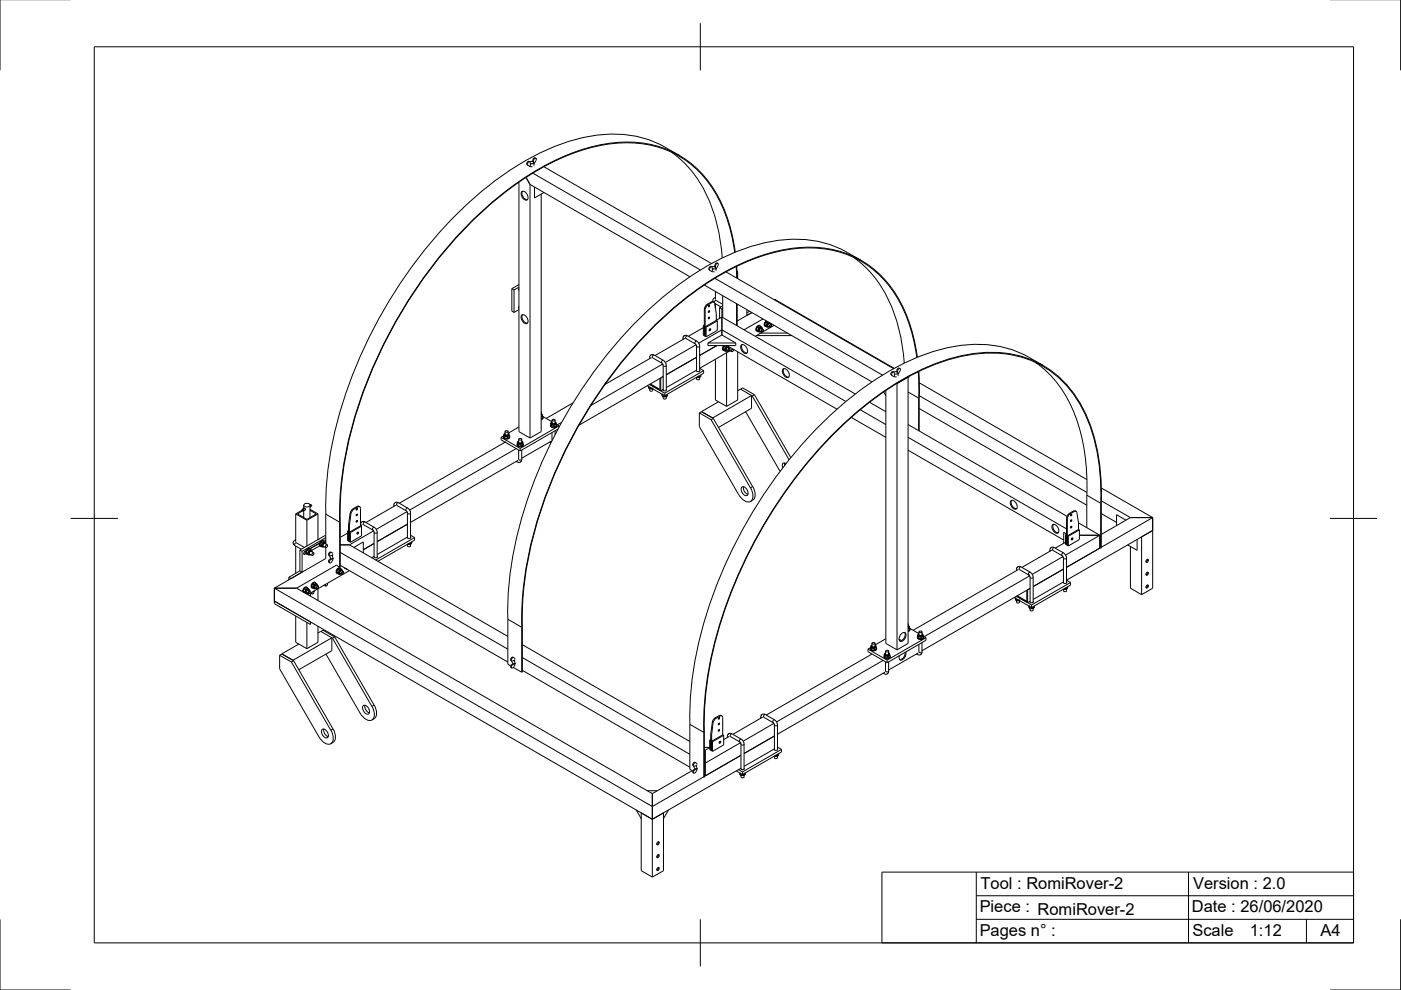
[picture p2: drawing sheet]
<svg xmlns="http://www.w3.org/2000/svg" width="297mm" height="210mm" viewBox="0 0 297 210" stroke-linecap="round" stroke-linejoin="round" font-family="sans-serif">
<defs><g id="words">
<g font-size="3.5">
<text x="207.9" y="188.4">Tool : RomiRover-2</text>
<text x="253" y="188.4">Version : 2.0</text>
<text x="207.7" y="193.4">Piece : RomiRover-2</text>
<text x="252.7" y="193.5">Date : 26/06/2020</text>
<text x="207.7" y="198.4">Pages n° :</text>
<text x="252.8" y="198.5">Scale</text>
<text x="265" y="198.5">1:12</text>
<text x="280" y="198.4">A4</text>
</g>
</g></defs>
<!-- layer: Visible -->
<g fill="none" stroke="#000" stroke-width=".21">
<path d="M110 38.6v52.9l2.4 1.4M111.5 37.6l.9 1.5M112.3 35.2v.1M112.4 39.1l33.9 19.6M112.4 39.1v53.8M112.4 35.3h.1M112.4 34.4v.3M112.4 35.3h.5M112.4 34.4l-.3-.1-.2 .2v.5M112.4 34.7v.6M112.4 34.7h.1M112.4 34.7h.5l.2-.3-.3-.2-.5 .1a.42 .42 0 0 0-.6 .2 .42 .42 0 0 0 .2 .5l.5 .3"/>
<path d="M112.9 34.3h.1M112.9 34.3h.2M113 36.7l35.5 20.5M113 33.9l.1 .1v.3M113 33.9l-.1 .4M113.1 34.3v.1M113.1 34.5l.1 .7M113.1 34l.3-.4h.3l-.1 .4-.4 .8M113.3 39.7v2.3l2-1.2M113.5 33.5l.1 .1M113.5 33.5h-.3l-.2 .4M115.3 35.4l35.6 20.5"/>
<path d="M141 31.2l3 1.7M141 31.2a24.4 24.4 0 0 0-18.8-1.7 56.6 56.6 0 0 0-23.6 14.2 98.5 98.5 0 0 0-28.6 52.5 64.4 64.4 0 0 0-.9 12.8M142.4 32.3a25.4 25.4 0 0 1 9.6 15.2l.7 3.5 .4 3.7M110.7 40.6a1.21 1.21 0 0 1 1 1.8 1.21 1.21 0 0 1-1-1.8zM110.8 40.5a1.31 1.31 0 0 0 1 1.8M114.7 41.1v50.4l-2.3 1.4M150.3 57.2l.7 .4M150.8 56.5l.1 .1M150.8 56.5l-.4 .2v.5M150.9 57.5v.1M151 56.7v.3M151 56.7l-.3-.1-.2 .2v.5"/>
<path d="M151 57.6h.5M151 57v.6M151 57h.1M151.1 57h.1M151.5 56.6h.1M151.5 56.6h.2M151.6 59l35.5 20.5M151.6 56.2l.1 .1M151.6 56.2l-.1 .4M151.6 56.6h-.7M151.6 56.6v.3l-.6 .1M151.7 56.6v.1"/>
<path d="M151.7 56.3v.3M151.7 56.3l.3-.4h.3v.3l-.5 .9M151.7 56.8l.1 .6M152.2 55.9l-.3-.2-.3 .5M153.9 57.7l35.6 20.5M155.8 53.5a28.9 28.9 0 0 0-8.3-17.8 21.8 21.8 0 0 0-18.7-5.1 47.5 47.5 0 0 0-21.2 9.8 96.5 96.5 0 0 0-30.9 43.6 73.7 73.7 0 0 0-4.6 26.6M155.9 53.5a29 29 0 0 0-8.3-17.9 21.8 21.8 0 0 0-18.7-5.2 47.6 47.6 0 0 0-21.3 9.9 96.8 96.8 0 0 0-31 43.7 74 74 0 0 0-4.6 26.7M156.1 56.5l.1 2.4M156.2 56.5l.1 2.5M156.3 57.5l.1 .1M156.4 57.6l-.1 .1M156.4 57.6v1.5"/>
<path d="M181 54.6a25.4 25.4 0 0 1 9.6 15.2l.7 3.5 .4 3.7M182.6 55.2a23.7 23.7 0 0 0-13.7-4.5 39.7 39.7 0 0 0-21 6.9 88.4 88.4 0 0 0-28.7 31.8 88.1 88.1 0 0 0-11.5 36.9v5M108.5 61.2l.5 .3M108.5 61.2v4.8l.5 .2M109 61.5v4.7M110 60.3l-1.5 .9M110 60.9l-1 .6M110 65.7l-1 .5M110 65l-.1 .2 .1 .1M110 61.2l-.1 .2 .1 .1M110.7 66.8a1.21 1.21 0 0 1 1 1.8 1.21 1.21 0 0 1-1-1.8zM110.8 66.7a1.31 1.31 0 0 0 1 1.8"/>
<path d="M137.7 76.1l.3-.8 .6-.1 2.1 1.3 .5 .5 .1 5.8M138.1 75.8l-9.8 5.7M138.3 75.8l2 1.2 .3 .4v5.4M140.5 77.2l-15.2 8.8M144.8 72l.1-.7 .7-.2 2.2 1.3 .5 .6v5.7M145.2 71.7l-6.3 3.7M145.4 71.7l2 1.2 .3 .4v5.4M147.6 73.1l-6.5 3.7M147.7 75.7l-6.4 3.8M147.7 78.5l-6.4 3.7M147.7 78.5l-.1 .1 .3 .2 .3-.1 .1-.2M147.8 79.9h.4"/>
<path d="M148.1 72.8l5-2.9 26.2 15.2M148.2 79.7v.2M148.5 79.7l-.3 .3h-.5M148.6 79.5v.2l-.4 .2M149.1 69l.2 .1M149.1 69v2.1l.2 .1M149.1 69.5l-3.2 1.8M149.2 78.6v.5l-8.3 4.8M149.2 78.6l-8.3 4.8M149.3 69.1h.1M149.3 68.9l-.2 .1M149.3 65.5v5.7"/>
<path d="M149.3 71.2h.1M149.3 60.4l35.6 20.6M149.3 71.2l.2 .1M149.5 65.7v5.6M149.5 65.6l.1-.2a2.09 2.09 0 0 1 1.8-1.3l.5 2.4v1.4M149.5 71.3l.2 .1M149.5 71.3h.1M149.7 69.4v2M149.9 64.5l-.4 .5-.2 .5M150.1 72.7v.6h5.9v-.6M150.1 72.7h5.9M150.3 65.9l-.1 .2"/>
<path d="M150.3 67.3l-.1 .2M150.3 64.7l-.1 .2M150.3 64.7l.2 .1-.3 .3zM150.3 67.3h.2l-.3 .3zM150.3 65.9l.2 .1-.3 .2zM150.3 70l.2-.3-.2 .3M150.5 69.7h.1v.3l-.2 .1zM150.8 64l-.9 .5M151.2 64l.2 .1M151.5 64.3l1.4 .8M151.7 63l-.5 .4v.6h-.4M151.7 61.8v1.7"/>
<path d="M151.7 64.4v1M151.7 76.2v8.6l2.4 1.4M151.8 63.7l1.4 .8M151.9 67.9l1.2-.7 28.2 16.3M152 73.3l-3.7 2.1M152.1 68l-2.4 1.4M152.1 68l-.2-.1-2.4 1.4 .2 .1M152.1 68v2.1l-2.4 1.3M152.6 65.2v2.3M152.6 65.2l.5 .3M153.1 71l2.9 1.7M153.1 71l-3 1.7"/>
<path d="M153.1 65.5v5.5M153.2 62.7v4.6M153.2 64.9l-.6 .3M153.2 65.4l-.1 .1M153.3 74l.5 .5M153.3 74l.3 .2M153.5 73.3l-.3 .5 .2 .5M153.5 73.4l-.2 .6M153.5 73.4l.3 .2M153.6 74.2l.1 .1M153.6 73.3l-.2 .2a.5 .5 0 0 0 .2 .8M153.7 73.9l-.1 .3"/>
<path d="M153.7 74.3l.1 .2M153.7 74.3l.1 .1M153.7 73.9v.4M153.8 73.3l-.3 .1M153.8 74.4h.1M153.8 73.6l.3-.1a.19 .19 0 0 1 .2-.2 .19 .19 0 0 1 .1 .2l.1 .3M153.8 73.6l-.1 .3M153.9 74.4l-.1 .1M154 74.3l.3 .2M154.1 74.8v11.4M154.1 73.3l23.4 13.5M154.2 74.4h-.3"/>
<path d="M154.3 73.4l-.2 .1-.4 .4M154.4 73.7l.3 .2M154.4 73.7l-.3 .1-.1 .5M154.6 74.4l-.1 .1M154.6 74l.2 .1-.4 .3zM154.7 74.4l.5 .2M154.7 74.1h.1M154.8 74l-.3-.1-.2 .2 .1 .4 .1-.1M155.4 74l-7.1 4.1 .9 .5M155.6 74.1l-.4 .5-.1-.3 .1-.2M156.2 64.4v4.6M156.3 64.5v4.6"/>
<path d="M156.4 74.6v10.2l-2.3 1.4M156.4 64.6h-.1M157.2 73.1a1.21 1.21 0 0 1 1.1 1.8 1.21 1.21 0 0 1-1.1-1.8zM157.4 73.1a1.31 1.31 0 0 0 1 1.7M158.3 65.7v1.2M158.9 66l-.6 .3M159.4 66.3l-3.1 1.8M160.4 71.2h7.5M160.4 69.9l.5 .5M160.4 69.9l.2 .2M160.6 69.4l-.2 .5M160.6 69.4l.3 .1"/>
<path d="M160.6 70.1l.3 .3M160.9 69.5l-.3 .6M161 70.4h-.1M161.1 70.2l.3 .2M161.1 70.2h.1M161.1 69.4l-.2 .1M161.1 69.1a.7 .7 0 0 0-.7 .3 .7 .7 0 0 0 .1 .8M161.1 69.4a.53 .53 0 0 0-.4 .4 .53 .53 0 0 0 .3 .6l.3-.1M161.3 69.2l-.2-.1a.76 .76 0 0 0-.6 1.1h.2M161.3 70.6h5.7M161.3 69.3l.1 .1h-.3M161.3 69.3l-.2 .1"/>
<path d="M161.3 69.3l-.3-.2-.4 .3M161.4 69.4l.2 .3M161.4 69.6l.4 .2M161.4 69.6h.1M161.5 69.7l-.2-.1-.2 .3 .1 .4M161.6 69.9l.2 .1-.3 .4zM161.8 67.6l-4 2.3M161.8 70h.1M161.8 70v-.2l-.3 .1-.1 .3 .2 .2M162.2 68.9l.4 .5M162.2 68.9l.2 .1M162.4 68.3l-.2 .6"/>
<path d="M162.4 68.3l.2 .2M162.4 69l.2 .2M162.5 68l-.5 .6v.4l.2 .2M162.6 69.2l.1 .1M162.6 69.2v.2M162.6 68.1a.63 .63 0 0 0-.5 .5 .63 .63 0 0 0 .3 .6M162.6 68.5l-.2 .5M162.7 68.1l-.3 .2M162.7 69.3l-.1 .1M162.9 68.4l-.3 .1M162.9 68.4l-.3 .4v.4M162.9 69.2l.3 .2"/>
<path d="M163 68.3l-.1 .1M163 69.3h-.3M163.2 68.6l.3 .2M163.2 68.5l.1 .1M163.3 68.6h-.3l-.2 .3 .1 .3M163.4 68.6v.1M163.4 69.3l-.1 .1M163.4 68.9l.2 .1-.3 .3zM163.6 68.9v.1M163.6 68.9l-.3-.1-.2 .2 .1 .4 .2-.1M164.1 69l-4 2.3M164.3 63.5v.1"/>
<path d="M164.3 63.5h-.2M164.3 63.5l25.3 14.6M166.1 78.2a1.21 1.21 0 0 1 1 1.8 1.21 1.21 0 0 1-1-1.8zM166.2 78.2a1.31 1.31 0 0 0 1 1.8M188.9 79.5l.2 .1M189.1 79.6l.5 .3M189.5 79.8h.1M189.5 78.9h-.4l-.2 .3v.3M189.6 78.9h.6M189.6 79.9h.1M189.6 79.9h.5M189.6 79.3v-.3l-.3-.1-.2 .3v.4"/>
<path d="M189.6 79.3h.1M189.7 79.3l-.1 .6M190.1 78.8h.1M190.1 78.8l.2 .1M190.2 78.5l.1 .1v.3M190.2 78.5l-.1 .3M190.2 78.9v.3l-.5 .1M190.3 78.9h.1M190.3 79.1l.1 .5M190.3 78.6l.3-.4h.3v.3l-.5 .9M190.4 79.6v.1M190.8 78.1l-.3-.1-.3 .5"/>
<path d="M192.5 79.9h.1M192.5 79.9l-2.3 1.4M192.5 79.9v56.5l-2.3 1.4M194.4 75.8a28.9 28.9 0 0 0-8.3-17.8 21.8 21.8 0 0 0-18.6-5.1 47.5 47.5 0 0 0-21.3 9.8 96.5 96.5 0 0 0-30.9 43.6 73.7 73.7 0 0 0-4.6 26.6v9.6h-.1M194.5 75.7a29 29 0 0 0-8.3-17.8 21.8 21.8 0 0 0-18.7-5.2 47.6 47.6 0 0 0-21.3 9.9 96.8 96.8 0 0 0-31 43.7 74 74 0 0 0-4.6 26.7M194.7 78.8l.1 5.6M194.8 78.8l.1 3.4v9.2M219.6 76.9a25.9 25.9 0 0 1 9.8 16.2 48.4 48.4 0 0 1 1 11.9M221.2 77.5a23.7 23.7 0 0 0-13.7-4.5 39.7 39.7 0 0 0-20.9 6.9 88.4 88.4 0 0 0-28.8 31.7 88.1 88.1 0 0 0-11.5 37v5M106.2 92.7v.6l4.1 2.3M106.2 92.7l4.1 2.4M106.7 92.6a.7 .7 0 0 0 .7 .5 .7 .7 0 0 0 .7-.5"/>
<path d="M106.8 92.4l-.1 .2a.76 .76 0 0 0 1.4 0l-.1-.2M106.8 92.2l.2 .3M106.8 92.2l.2 .6M106.8 92.4l-.6 .3M106.9 92.1l.1 .3 .3 .1M106.9 92.1l-.1 .1M107 92.5h.3M107 92.8l.6 .1M107 92.5v.3M107.1 92l-.1 .1M107.1 92l-.1 .1 .3 .2 .3-.1 .1-.2M107.1 93.8h.1"/>
<path d="M107.1 91.9l-.2 .2M107.1 93.8l-22.4 12.9M107.1 91.5v.6M107.2 91.4l.3-.1 .2 .2-.4 .2-.2-.2zM107.3 92.5l.3 .1M107.6 92.6v.3M107.7 91.5v.6M107.7 92l.1 .1M107.9 92.2l.1 .2M108 92.4l-.4 .2M108 92.4v.3l-.4 .2M109.4 95.1l-22.6 13.1"/>
<path d="M109.6 94.3v.1M109.6 94.4a.76 .76 0 0 0 1.4 0M109.7 93.8l.1 .2M109.7 93.8l.2 .7M109.7 94.1l-.1 .2a.76 .76 0 0 0 1.4 0l-.1-.2M109.7 93.8h.1M109.8 94l.1 .2M109.8 94l.4 .2M109.9 94.2h.3M109.9 94.5l.5 .1M109.9 97.6l-22.9 13.2M109.9 94.2v.3"/>
<path d="M109.9 93.8l.1-.2-.1 .2 .3 .1 .5-.1M110 95.4v2M110 93.5l-.3 .3M110 93.1v.7M110 90.5l-2.3 1.4 .2 .2a.42 .42 0 0 1-.1 .4 .42 .42 0 0 1-.5 0M110.1 93h.3l.2 .1-.4 .2-.2-.2zM110.2 94.2l.2 .1M110.3 95.1v.5M110.4 94.3v.3M110.6 95.4v2.3l-.4 .3-.7-.2M110.6 93.5l.2 .4-.1 .2M110.6 93.1v.7"/>
<path d="M110.7 94.1l-.3 .2M110.7 94.1l-.5 .1M110.8 93.9l.1 .1M110.9 94l-.2 .1M110.9 94v.3l-.5 .3M111 94.3v.1M114.7 87.3v.2M114.8 87.8l.2 .2-.1 .4M114.8 87.4v.6M114.8 87.9l-.1 .2M114.8 87.9v.1M114.9 88.4h-.2"/>
<path d="M115 88.1l.1 .2M115.1 88.3l1.9 1.1-.2 .3M115.1 88.3l-.2 .1M115.1 88.3v.3l-.4 .2M115.1 88.4v.3l-.4 .2M115.1 88.5v.3l-.4 .2M116.5 93.7l.3 .2M116.7 90.2a.71 .71 0 0 0 .7 .5 .71 .71 0 0 0 .6-.5M116.8 89.8l.1 .3M116.8 90.1l.1 .3M116.8 89.8v.3M116.8 90l-.1 .2a.76 .76 0 0 0 1.3 0v-.2"/>
<path d="M116.8 89.7v.1M116.8 89.8l.4 .3M116.9 90.1h.3M116.9 90.4l.6 .1M116.9 93.5l-6.3 3.6M116.9 90.1v.3M117 91.7v1.6M117 89.1v.6v-.1l.1 .2h.4l.2-.1M117.1 88.9h.4l.2 .2-.4 .1-.2-.1zM117.2 90.1l.3 .1M117.5 90.2v.3M117.7 89.4l.2 .4"/>
<path d="M117.7 89.1v.6M117.7 91.3v.9M117.8 90l-.3 .2M117.8 90l-.6 .1M117.9 89.8l.1 .2M117.9 89.8l-.1 .2M118 90h-.2M118 90v.3l-.5 .2M118 90l.5 .3M118.3 91l-8 4.6M118.5 90.3v.2M118.5 90.3l-8.2 4.8"/>
<path d="M119.1 89.5l-.9 .6M121.5 85.4l-5.7 3.3M137.2 81.8l3.7 2.1M137.4 81.9l.1 .2M137.4 81.9h.1M137.5 82.1l.3 .3h.6v.4M137.5 82.1h.1M137.5 82.1l.1 .1M137.6 82.2l.6 .1M137.6 82v.2M137.7 82.4v.4M137.7 82.8l.4 .1 .3-.1"/>
<path d="M138.2 82.3h.1M139.9 80.2v2.4l-2-1.2M140.1 82.9l-2.4-1.4 3.2 1.9M140.1 82.9v-2.7l.5-.4-17.8 10.3M140.3 83.6l.1 .2M140.3 83.6h.1M140.4 83.7l.1 .3 .4 .2 .5-.2 .1-.2M140.4 83.8l.1 .1M140.5 83.9l.6 .1M140.5 83.6v.3M140.6 84.1l.1 .4 .2 .1 .3-.1 .1-.4M140.6 82.6l-.5 .3"/>
<path d="M140.6 82.6v.1l.3 .2 .3-.1 .1-.2M140.9 83.4v.5M141.1 83.8v.2M141.5 83.6v.2l-.4 .2M147.7 80v.4l.3 .1 .3-.1v-.4M148.3 87.5l2.5 1.5M148.3 87.5v2.9l8.3 14.5M148.7 87.3l2.4 1.3M148.7 87.3h.1M148.7 87.3l2.5 1.4M148.7 87.3l-.4 .2M150.8 89l8.3 14.4a2.21 2.21 0 0 1 0 2.9 2.21 2.21 0 0 1-2.5-1.4"/>
<path d="M151.1 88.6h.1M151.2 88.7l8.4 14.4a2.21 2.21 0 0 1 0 2.9l-.5 .3M151.2 88.7l-.4 .3M152.3 85.2l-3.6 2.1M156.4 82.8l1.1-.6 2.5 1.5M157 82.5l2.3 1.4M158.1 87.3l7.2 12.5M159.3 83.9v2.7l-7 4M159.3 83.9l-8.2 4.7M159.3 83.9l.2 .1M159.5 84l7.8 13.5M160 83.7l-.5 .3"/>
<path d="M160 83.7l7.7 13.3M165.3 99.8l.1 .1M166.4 98.2v.5M166.7 98.3l-.6-.1a.72 .72 0 0 0-.1 1M180.5 88.5l7.3 4.2M182.4 86.9l5.4 3.1M184.4 85.3l3.4 2M187.4 83.1l.4 .8M187.8 82.8v53.6l2.4 1.4M190.2 81.3h.1M190.2 81.3h-.1M190.2 81.3v56.5"/>
<path d="M192.5 90l33.7 19.5M192.5 92.7l33.6 19.4M192.5 95.5l33 19M192.5 83.1l2.3 1.3M194.8 84.4v6.9M194.9 86.6l35.5 20.5M194.9 81.2l35.5 20.5M194.9 83.9l35.5 20.5M62.7 114.4l-.5 .4v.6l1.7 1.1M62.7 109v5.9M62.7 115.8v5.8M62.7 109l2.4 1.3"/>
<path d="M62.8 115.1l1.7 1M63.6 116.6v4.4M63.6 116.6l.5 .3M64.1 116.9v4.4M64.1 108.2l-1.4 .8M64.1 108l.2 .3zM64.1 108l.4-.2 .2 .1v.2l-.4 .2M64.2 108h.1M64.2 108l-.1 .1M64.2 108v.1M64.2 108l.2 .2-.2 .1M64.4 107.1v.7"/>
<path d="M64.4 108.3v1.4M64.6 107.8l-.4 .2M64.6 106.8l.5-.1a.52 .52 0 0 1 .6 .5l-.6 .3a.52 .52 0 0 1-.7-.5zM64.6 116.9l-.2 .3v.3l.5-.1M64.7 116.9l.1 .1M64.7 116.9l-.2 .2M64.9 116.8l-.3 .1M64.9 117.2l.3 .3M64.9 117.2l.3 .1M65.1 110.3v5.5M65.2 116.6l-.3 .6M65.2 116.6l.2 .2"/>
<path d="M65.2 117.5l.2 .2M65.2 117.3l.1 .2M65.3 117.1l-.1 .2M65.3 117.5l.1 .2M65.4 117.5l.1 .1M65.4 117.1v.4M65.4 116.8l-.1 .3M65.5 117.6l-.1 .1M65.6 117.5l.6 .3M65.7 116.7l-.3 .1M65.7 116.7l-.3 .4M65.7 107.1v2.6"/>
<path d="M65.7 108.2l1.4 .8-2 1.1-2-1.1 1.1-.7M65.7 108l1.7 1M65.8 116.5l-.1-.2a.76 .76 0 0 0-.7 1.2h.2M65.8 117.6h-.3M65.9 116.5l-.2 .2M65.9 116.5l.1 .2M65.9 116.5l-.3-.1-.4 .2M65.9 107h.1M65.9 107l-.2 .1M65.9 107l.2 .3-.4 .2M66 116.6l.2 .4M66 116.9l.5 .3"/>
<path d="M66 116.6l-.3 .1M66 107l.1 .2M66 116.9h.1M66.1 107.2v.1M66.1 116.9l-.1-.1-.3 .2-.1 .5M66.2 117.3l.3-.1 .1 .1-.1 .3-.3 .2zM67.4 114.4h.1M67.4 109l-2.3 1.3M67.4 109v5.4M67.4 115.3v.1M67.6 115.2l.1 .1M67.6 115.3l-1.9 1.1"/>
<path d="M67.8 115.1l-2.1 1.2a.71 .71 0 0 0-.8 .4 .71 .71 0 0 0 .1 .8M67.8 115.7l-1.7 1M67.8 115.8h.1M67.8 115.5l.5 .5M67.8 115.5l.3 .2M68.1 115l-.3 .5M68.1 115l.2 .1M68.1 115.7l.2 .3M68.2 115.4l-.1 .3M68.2 115.4l.1 .5M68.3 115.1l-.1 .3M68.3 115.9l.1 .1"/>
<path d="M68.4 116h-.1M68.5 114.6l.1 .1M68.5 114.6a.76 .76 0 0 0-.7 1.2M68.6 115.8l.4 .3 .1 2.3-10.9 6.3M68.7 114.8l-.1-.1a.76 .76 0 0 0-.7 1.1l.2 .1M68.7 115.9l-.3 .1M68.7 114.9l-.4 .2M68.7 114.9l.2 .1M68.7 114.9l-.2-.2-.4 .3M68.8 114.5l-.2 .2M68.8 114.5l.2 .1-.1 .4M68.8 115.2l.6 .3"/>
<path d="M68.8 115h.1M68.8 115h-.2l-.4 .4M68.9 115.2h.1M69 115.3l-.3-.1-.2 .3v.3h.1M69.1 113.7l-.2-.1-5.3 3M69.1 114l-5 2.9M69.1 115.6l.3-.1 .1 .2-.2 .3-.2 .1zM69.7 119.3l.2 .1M69.9 118.6l-.2 .4v.3M69.9 118.6l.1 .1M70.1 117.1h-.2l-.2 .6 .5 .7M70.1 117.1l.2 .1"/>
<path d="M70.1 118.4h.1M70.1 118.4l.2 .1M70.1 118.4l-.2 .2M70.2 118.4l.1 .1M70.3 117.8h.1M70.3 118.5h.1M70.3 117.2l.3 .1M70.3 118.5l-.3 .2M70.3 117.8l.3 .5-.3 .2M70.3 117.1l-.3 .2-.2 .4 .2 .2 .3-.1M70.6 118.6l-.6 .8-.2-.3 .2-.4M70.6 117.6l-.3 .2"/>
<path d="M70.8 118.4l-.4 .1M71.4 119.8l-8.5 4.9M71.4 119.9l.6 .3M72 110.7l-2.9-1.7v6.4l-.2-.4M72 110.7v9.5M72.1 115.5h2M72.1 117.1l35.6 20.5M72.1 119.9l35.6 20.5M72.1 110.7v9.5h-.1M73.7 112.6l.2 .1M73.7 112.6v2l.2 .1M73.7 113l-1.6 .9"/>
<path d="M73.9 114.7l.4 .3M73.9 112.5l-.2 .1M73.9 112.7h.1M73.9 114.7h.1M73.9 111.4v3.3M73.9 111.4l.2 .1M74.1 111.5v3.3M74.1 115.5l33.6 19.4M74.2 108.8l-.3 2.6M74.3 112.9v2.1M74.4 108.9l-.3 2.6M74.4 108.9l.1-.3a2.21 2.21 0 0 1 1.6-1.2l.3 .2v.2v3.7l.5-.3"/>
<path d="M74.8 107.9l-.3 .4-.2 .5M75 116.1l2-1.2v2.3M75.6 107.8l-.1 .2M75.6 110.4l-.1 .2M75.6 109l-.1 .2M75.7 109l.1 .1-.2 .3zM75.7 110.4l.1 .1-.2 .2zM75.7 107.8l.1 .1-.2 .2zM75.7 113.1l.2-.3-.2 .3M75.9 112.8h.1v.3l-.3 .1zM76.3 107.5l-.5-.2-1 .6M76.4 111.1l.3-.5h.6l2.2 1.3 .4 .5 .1 5.8"/>
<path d="M76.6 111.6l-.1-.1-2.4 1.3 .2 .1M76.6 111.6l-2.3 1.3M76.6 111.6v2l-2.3 1.4M77 111.2l2.1 1.2 .2 .4v5.4M79.2 112.6l-5.1 2.9M79.3 118l-.5 .3M79.3 115.2l-2.3 1.4M79.3 117.9v.2l.3 .2 .3-.1 .1-.3M80.2 118.9v.2M83.5 107.4l.2-.7 .5-.2 2.3 1.3 .4 .4 .1 .4v5.5M83.9 107.1l-6.3 3.7M84.1 107.1l2 1.2 .3 .4v5.4"/>
<path d="M86.3 108.5l-6.5 3.7M86.4 111.1l-6.4 3.7M86.6 115.3h.1M86.6 115.3h.3M86.9 115.1v.2M87 113.5l.9 .5M87.1 113.9v.1l-.3 .2-.3-.1-.1-.2-6.4 3.7M87.3 115.1l-.4 .3h-.5v.4h.6v-.4M87.3 114.9v.2l-.4 .2M87.9 114v.5l-7.8 4.5M87.9 114l-8.2 4.7M157.3 103.2a1.21 1.21 0 0 1 1.1 1.9 1.21 1.21 0 0 1-1.1-1.9z"/>
<path d="M157.6 103.2a1.49 1.49 0 0 0 1 1.6M214.4 106.1a1.21 1.21 0 0 1 1.1 1.8 1.21 1.21 0 0 1-1.1-1.8zM214.5 106.1a1.31 1.31 0 0 0 1 1.8M222.6 116.9l.2-.7 .3-.2h.3l2.2 1.3 .4 .5 .1 5.8M223 116.6l-6.3 3.7M223.2 116.7l2 1.1 .3 .5v5.3M223.2 111.2a1.21 1.21 0 0 1 1.1 1.8 1.21 1.21 0 0 1-1.1-1.8zM223.3 111.2a1.31 1.31 0 0 0 1.1 1.8M225.4 118l-6.5 3.8M225.9 113.4l.2 .1M225.9 113.4v2l.2 .1M225.9 115l-2.2 1.2"/>
<path d="M226.1 113.5v2M226.1 113.2l-.6-.3v2.3M226.1 113.4v.1M226.1 113.3l-.2 .1M226.1 115.5h.1M226.1 115.5l.4 .3M226.3 110v5.6M226.3 113.6l.2 .1M226.3 113.6v2M226.5 113.7v2.1M226.7 108.9l-.4 .4-.2 .6v5.6M226.9 108.9l-.4 .5-.2 .6"/>
<path d="M227.1 110.3l-.2 .1M227.1 111.6l-.2 .2M227.1 109.1l-.2 .1M227.1 109l.2 .1-.3 .3zM227.1 111.6l.2 .1-.3 .2zM227.1 110.2l.2 .1-.3 .3zM227.3 114.1l-.2 .3M227.3 114.1h.1v.2l-.2 .2zM227.6 108.4l-.9 .5M227.7 108.5l-.8 .5M227.7 108.5h.5l.1 .2 .4 2.2M228 108.3l.2 .1"/>
<path d="M228 108.3l-.4 .1M228.7 110.9l4.5 2.6M228.7 110.9v1.4M228.7 112.2l.2 .1M228.7 112.2l-2.4 1.4M228.9 112.3l-2.4 1.4M228.9 112.3v2.1l-2.4 1.4M228.9 113.5h4.3M233.2 113.5v2.7M233.2 113.5l-7.3 4.2M233.4 106.7l-3-1.7v6.9M233.4 106.7a39.1 39.1 0 0 0-4.6-21.3 21.2 21.2 0 0 0-21.6-10.4 45.4 45.4 0 0 0-21.9 9.6 95.8 95.8 0 0 0-30 40.2 77.2 77.2 0 0 0-6 30.4l-.1 9.6v-9.5"/>
<path d="M233.5 106.6v9.6h-.1v-9.5M233.5 103.5l10.9 6.2M233.5 106.2l6.2 3.5M233.5 108.9l3.2 1.9M233.5 106.6a39.2 39.2 0 0 0-4.6-21.3 21.2 21.2 0 0 0-21.4-10.5 46.5 46.5 0 0 0-22.9 10.2 97.2 97.2 0 0 0-31.1 44.6 74.1 74.1 0 0 0-4.3 25.7M238.7 110.3l-2-1.2v2.4M239.7 109.7h4.7M239.7 109.7l-6.2 3.6M239.7 115.9v8.8l2.3 1.4M241.1 114.4v2.3l-2-1.2M242 113.8v12.3M243.1 118.7l.2-.1 .2 .2-.1 .3-.3 .2-.2-.2z"/>
<path d="M243.3 118.6l-.1 .3-.2 .2M244.4 112.5l-18.3 10.5 .9 .5M244.4 109.7v15l-2.4 1.4M244.4 109.7l-18.3 10.6M58.2 124.7v3.3l7.6 4.4v-.5l-7.6-4.5 80.1 46.3M58.2 124.7l80.1 46.3 18.8-10.9-7.6 4.4M58.2 124.7h4.7M59.3 138.9v2.9l8.3 14.4a2.21 2.21 0 0 0 2.5 1.5 2.21 2.21 0 0 0 0-2.9M59.3 138.9l2.5 1.5M59.8 138.6l2.3 1.4M59.8 138.6v.1M59.8 138.7l2.5 1.4"/>
<path d="M59.8 138.7l-.5 .2M61.2 122.9v.1M61.2 122.4v.6M62.1 140h.1M62.7 130.6v5.6l2.4 1.3M62.9 124.7l75.4 43.6M63.4 136.6l-3.6 2M63.6 121l-2.4 1.4M63.6 121l.5 .3M64.1 121.3l-2.4 1.4-.5-.3M64.3 125.4l.2 .3M64.3 125.4l.3 .1"/>
<path d="M64.6 124.8l-.3 .6M64.6 124.8l.2 .2M64.6 125.5l.2 .3M64.8 125.8h.1M64.8 125l-.2 .5M64.9 125.8h-.1M65 125.6l.4 .2M65 125.7h.1M65.1 124.5h-.1a.81 .81 0 0 0-.8 1M65.1 132v5.5M65.2 124.7l-.2-.2a.81 .81 0 0 0-.7 1M65.2 125.8h-.3"/>
<path d="M65.3 124.7l-.5 .3M65.3 124.7l.1 .2M65.3 124.7l-.3-.1-.4 .2M65.3 125.1l.4 .2M65.4 125v.1M65.5 125.1h-.3l-.2 .2 .1 .4M65.6 125.2l-.1-.2a.53 .53 0 0 0-.7 0 .53 .53 0 0 0 0 .8M65.6 125.3l.2 .1-.4 .4zM65.8 125.5l-.1-.2-.3 .1-.1 .3 .2 .1M65.8 125.7v.7M65.8 125.7l.4 .2M65.8 125.7v.1"/>
<path d="M66.1 124.4l.5 .4M66.1 124.4l.3 .1M66.3 123.8l-.2 .6M66.3 123.8l.3 .1M66.4 124.5l.1 .2M66.5 125.4h.1M66.5 125.4l.1 .2-.4 .3v-.4M66.5 124.7h.1M66.5 124.2l-.1 .3M66.5 124.7l.1 .1M66.5 124.2v.5M66.6 123.9l-.1 .3"/>
<path d="M66.6 124.7l.1 .1M66.7 124.8h-.1M66.8 124.6l.3 .2M66.8 124.7h.1M66.8 123.8l-.2 .1M66.8 123.8l.4 .1 .1 .3M66.8 123.8l-.3 .4M66.8 123.5a.71 .71 0 0 0-.7 .3 .71 .71 0 0 0 .1 .9M67 123.6l-.2-.1a.76 .76 0 0 0-.6 1.2h.2M67 124.7l-.3 .1M67 123.7l-.2 .1M67 123.7l.1 .1"/>
<path d="M67 123.7l-.3-.2-.4 .3M67.1 124.1l.4 .1M67.2 124l-.4 .3 .1 .4M67.3 124.3l.2 .1-.3 .4zM67.4 134.2l1.1-.6 2.5 1.5M67.4 132.8v3.4l-2.3 1.3M67.4 124.8v2.5M67.5 124.5v-.3l-.3 .2-.1 .3 .2 .1M68 133.9l2.4 1.3M68.7 124.1l.3 .2M68.7 124.1l-.1 .1M69.1 138.7l7.3 12.5a2.21 2.21 0 0 0 2.5 1.4 2.21 2.21 0 0 0 0-2.8"/>
<path d="M69.4 123.7h.1M69.4 123.7v.2l-.3 .4v-.4M70.4 135.2v2.8l-7 4M70.4 135.2l-8.3 4.8M70.4 135.2l.1 .1M70.5 135.3l8.3 14.5M71 135.1l-.5 .2M71 135.1l8.3 14.4M71.4 121.3l.5 .5M71.4 121.3l.2 .1M71.6 120.7l-.2 .6M71.6 120.7l.3 .2"/>
<path d="M71.6 121.4l.2 .2M71.8 121.2l-.2 .2M71.8 121.6l.1 .2M71.8 121.6l.1 .1M71.8 121.2v.4M71.9 121.7h.4M71.9 120.9l-.1 .3M72 121.7l-.1 .1M72.1 120.8l-.2 .1M72.1 120.5a.69 .69 0 0 0-.7 .3 .69 .69 0 0 0 .1 .8M72.1 120.8h.4l.1 .3M72.1 120.8l-.3 .4"/>
<path d="M72.2 121.6l.2 .2M72.3 120.6l-.1-.2a.76 .76 0 0 0-.7 1.2h.2M72.3 120.6l-.2 .2M72.3 120.6l.1 .2M72.3 120.6l-.2-.1-.5 .2M72.4 121l.4 .2M72.5 121l-.4 .3 .1 .3M72.7 121.3l.2 .1-.4 .3zM72.8 121.4v-.2h-.2l-.2 .2v.3h.2M73 120.4l.2 .2M73.1 120.4l.3 .2M73.4 120.6l.2 .1"/>
<path d="M73.6 120.7h.1M73.7 120.7h-.1M74.1 121l-8.9 5.1M107.7 131.3v9.5l.6 .4M107.7 131.3l2.9 1.7M108.9 139.4l-.3 .2-.2 .4 .2 .2 .3-.1M108.9 139.4h-.4l-.2 .4 .1 .3M108.9 139.4l.3 .2M109.2 139.8l-.3 .3M110.6 133v9.5M110.7 139.4l35.6 20.5M110.7 136.7l35.6 20.5"/>
<path d="M184 137.6v.6l4.1 2.3M184 137.6l4.1 2.4M184.5 137.5a.71 .71 0 0 0 .7 .5 .71 .71 0 0 0 .7-.5M184.6 137.4l-.1 .1a.76 .76 0 0 0 1.4 0l-.1-.1M184.6 137.1l.1 .1M184.6 137.1l.1 .6M184.6 137.3l-.6 .3M184.7 137.1v.1M184.7 137l-.1 .1M184.7 137v.2M184.7 137.2l.4 .2M184.7 137.2v.2"/>
<path d="M184.7 137.4h.4M184.7 137.7l.7 .1M184.7 137.4v.3M184.8 137l.1-.1-.1 .1 .3 .2 .5-.2M184.9 136.8l-.2 .2M184.9 138.7l-22.4 12.9M184.9 136.4v.6M184.9 138.7h.1M185 136.3l.3-.1 .2 .2-.4 .2-.2-.2zM185.1 137.4l.3 .1M185.4 137.5v.3M185.5 136.4v.6"/>
<path d="M185.8 137.3l-.1-.2-.1 .3h-.5M185.8 137.3l-.4 .2M185.8 137.3v.3l-.4 .2M187.4 139.2a.7 .7 0 0 0 .7 .5 .7 .7 0 0 0 .6-.5M187.5 138.8l.1 .3M187.5 139.1l.1 .3M187.5 138.8v.3M187.5 139l-.1 .2a.76 .76 0 0 0 1.4 0l-.1-.2M187.5 138.7v.1M187.6 138.8a.61 .61 0 0 0 .9 .2M187.6 139.1l.6 .1M187.6 139.4l.6 .1"/>
<path d="M187.6 139.1v.3M187.7 138.4l-.2 .3M187.7 138.1v.6M187.8 138.6l-.1 .1M187.8 138.6l-.1 .1 .3 .1h.3l.1-.2M187.8 135.4l-2.3 1.4 .2 .4M187.9 137.9h.3l.2 .2-.4 .1-.2-.1zM188.1 140v.5M188.2 139.2v.3M188.4 138.4l.2 .4M188.4 138.1v.6M188.4 138.6l.1 .1"/>
<path d="M188.5 139l-.3 .2M188.6 138.8l.1 .2M188.6 138.8l-.1 .2M188.7 139h-.2M188.7 139v.2l-.5 .3M190.6 135.5l.5 .3M191.1 134.4l.3-.2 .5-.1a1.21 1.21 0 0 1-1.1 1.9 1.05 1.05 0 0 1 .3-1.6zM191.8 134.1a1.31 1.31 0 0 1-1 1.8M191.9 138.3a1.38 1.38 0 0 1-1.1 1.5M192 138.2a1.33 1.33 0 0 1-1.1 1.7 .69 .69 0 0 1-.2-.9M192.5 132.2v.2M192.6 132.3v.5"/>
<path d="M192.6 132.7l.2 .4M192.6 132.8l-.1 .2M192.8 133l.1 .2M192.8 133.1l-.3 .2M192.9 133.2l-.4 .2M192.9 133.2v.3l-.4 .2M192.9 133.2l1.9 1.1M192.9 133.3v.3l-.4 .2M192.9 133.5l-.4 .4M192.9 133.4v.2M194.5 135.1v.1a.76 .76 0 0 0 1.3 0M194.5 134.7l.2 .3"/>
<path d="M194.5 134.7l.2 .6M194.6 134.9l-.1 .2a.76 .76 0 0 0 1.3 0v-.2M194.6 134.6l-.1 .1M194.6 134.6v.1M194.6 134.7a.61 .61 0 0 0 .9 .2M194.7 135l.6 .1M194.7 135.3l.6 .1M194.7 138.4l-6.3 3.7M194.7 135v.3M194.8 138.2v.1M194.8 134.4l-.2 .2M194.8 134v.6"/>
<path d="M194.8 136.6v1.6M194.8 134.5v.1M194.8 134.5v.1l.3 .2 .3-.1 .1-.2M194.9 133.8h.4l.2 .2-.4 .1-.3-.1zM195.3 135.1v.3M195.5 136.2l-.1 2.3-.4 .4-.7-.2M195.5 134.4l.2 .1-.2 .4M195.5 134v.6M195.5 134.5v.1M195.5 135l-.2 .1M195.7 134.7v.2M195.7 134.9l-.2 .1"/>
<path d="M195.7 134.9v.3l-.4 .2M195.7 134.9l.6 .3M195.8 135.1v.1M196.3 135.2v.6l-8.2 4.7M196.3 135.2l-8.2 4.8M215 126.7l3.7 2.1M215.2 126.8l.1 .2M215.2 126.8h.1M215.3 127l.3 .4 .6-.1-.1 .5h-.5l-.1-.5M215.3 127h.1M215.3 127l.1 .2M215.4 127.2h.6"/>
<path d="M215.4 126.9v.3M215.5 121l.2-.8 .7-.1 2.1 1.3 .4 .5 .2 5.8M215.5 126.4l3.2 1.9M215.9 120.7l-22.3 12.9M216 127.2h.1M216.1 120.7l2 1.2 .3 .4v5.4M217.7 125.2v2.3l-2-1.2M218.1 128.5l.2 .3M218.1 128.5h.1M218.2 128.6v.3l.5 .2 .4-.1 .2-.3M218.3 128.8l.6 .1M218.3 122.1l-22.4 12.9"/>
<path d="M218.3 128.6v.2M218.4 129v.4M218.4 129.4l.3 .1 .4-.1M218.7 128.3v.5M218.9 128.7v.2M219 127.5l.1 .1-.3 .2-.3-.1-.1-.2-.5 .3v-2.7l.5-.4-22.9 13.3M219.1 129v.4M219.3 128.5v.2l-.4 .2M225.5 120.7l-6.4 3.7M225.5 125.3l.3 .1 .3-.1M225.6 124.8h.1M225.7 124.8h.3"/>
<path d="M226 124.6v.2M226.1 124.9v.4M226.1 123.4v.3h-.4l-.2-.2v-.1l-6.4 3.7M226.3 124.6l-.3 .4-.5-.1v.4M226.4 124.4v.2l-.4 .2M227 123.5v.6l-8.3 4.7M227 123.5l-8.3 4.8M243.1 124.2l.2-.2 .2 .2-.1 .3-.3 .2-.2-.2zM243.1 121.5l.2-.2 .2 .2-.1 .3-.3 .2-.2-.2zM243.1 124.2l.2 .1M243.3 124l-.1 .4-.2 .2M243.3 121.3l-.1 .4-.2 .2"/>
<path d="M61.8 140.4l8.3 14.4M62.3 140.1l8.3 14.4a2.21 2.21 0 0 1 0 2.9l-.5 .3M62.3 140.1l-.5 .3M68.4 154.6a1.21 1.21 0 0 1 1 1.8 1.21 1.21 0 0 1-1-1.8zM68.6 154.6a1.49 1.49 0 0 0 1 1.6M77.1 149.6a1.21 1.21 0 0 1 1 1.8 1.21 1.21 0 0 1-1-1.8zM77.4 149.5a1.49 1.49 0 0 0 .9 1.6M79.3 152.4l-.5 .2M79.3 149.5a2.21 2.21 0 0 1 0 2.9M108.4 141.6h.1M108.4 140.1l.1 .1M108.5 140.9l-.2 .4 .1 .2"/>
<path d="M108.5 140.1l.4 .7M108.8 140.7l-.3 .2 .1 .1M108.8 140.7h.1M108.8 140.7l.1 .1M108.8 141.5l1.8 1M108.9 140h.1M108.9 140.1h.1M108.9 140.8h.1M108.9 140.8l-.3 .2M108.9 140l.3 .6-.3 .1M109.2 140.9l-.6 .7-.2-.2 .2-.4M109.4 140.6l-.4 .2"/>
<path d="M110.7 142.1l35.6 20.6M149.2 155.3l-2.9-1.7v9.5l.4 .3M149.3 158.5h1.2l-1 .6M149.3 159l.2 .1M149.5 159.1v5.4M150.5 156.9l.2 .1M150.5 156.9v2.1l.4 .2M150.7 157v2M150.7 156.8l-.2 .1M150.7 157h.1M150.7 155.7l.2 .1M150.7 155.7v3.4"/>
<path d="M150.9 155.8v3.4M150.9 157.2l.2 .1M150.9 157.2v2l.2 .1M150.9 159.2h.1M151.1 157.3v2M151.2 153.2l-.3 2.6M152.4 152.2l-.1 .2M152.4 154.7l-.1 .2M152.4 153.4l-.1 .1M152.4 153.3l.2 .1-.3 .3zM152.4 154.7l.2 .1-.3 .2zM152.4 152.2h.2l-.3 .3z"/>
<path d="M152.5 151.7a1.87 1.87 0 0 0-1.5 1.4l-.3 2.6M152.5 151.7l.3-.1 .3 .2M152.6 157.2l-.1 .2M152.6 151.8a1.88 1.88 0 0 0-1.4 1.4M152.6 157.2l-.1 .3M152.6 157.2h.2v.2l-.3 .2zM152.6 151.8h.5l.1 .4v3.6M153.4 155.9l-.2-.1-2.3 1.4M153.4 155.9l-2.3 1.4M153.4 155.9v2l-2.3 1.4M154.2 156.4l.1-.7 .4-.2h.3l2.3 1.3 .3 .5 .2 5.8M154.6 156.1l-1.2 .7"/>
<path d="M154.8 156.1l2.1 1.2 .2 .4v5.4M157 157.5l-7.5 4.3-.2-.1M161.3 152.3l.1-.7 .6-.2 2.3 1.3 .4 .5 .1 .5v5.3M161.7 152l-6.3 3.7M161.9 152.1l2.1 1.1 .2 .4v5.4M164.1 153.4l-6.5 3.8M164.2 156.1l-6.4 3.7M164.2 158.8l-6.4 3.7M164.2 158.8v.1l.2 .2h.4v-.3M164.8 158.4l.9 .5M165.1 159.8v.2l-.4 .2M165.7 158.9v.5l-8.3 4.8"/>
<path d="M165.7 158.9l-8.3 4.8M187.2 140l-22.6 13.1M187.6 142.5l-22.8 13.2M187.7 142.3h.1M187.7 140.3v2M188.4 140.3l-.1 2.3-.4 .4-.6-.3M134.9 171.7l1.1 1.9M136 172.4v12.2l2.3 1.4M137.2 167.7h2.2M138.3 168.3v17.7M138.3 173.7l2.4-1.3v12.2l-2.4 1.4M139.4 178.6l.2-.1 .2 .2-.2 .3-.2 .1-.2-.2z"/>
<path d="M139.6 178.5l-.1 .3-.2 .2M141.7 171.7l-1 1.9M146.9 163.3l-8.6 5M146.9 162.4l.5 .6M146.9 163.8l.2 .1M147.1 163.2l-.2 .3 .1 .3M147.3 163h.1M147.3 163l.2 .1M147.3 163l-.2 .2M147.5 161.7h-.4l-.2 .4 .1 .3M147.5 163.1h.1M147.5 163.1l-.3 .2-.1-.1"/>
<path d="M147.5 162.3h.1M147.5 161.7l.3 .2M147.5 162.3l-.3 .1M147.5 162.3l.3 .6-.2 .2-.2-.1M147.5 161.7l-.4 .3-.1 .3 .2 .1M147.8 163.2l-.6 .7-.2-.2 .2-.4M147.8 162.1l-.3 .2M148 162.9l-.4 .2M149.3 164.4l.2 .1M156.1 163.4l1.3 .8M156.6 163.2l.8 .5M156.8 163.8l.1 .3"/>
<path d="M156.9 164.1l.4 .3h.4l.3-.3M156.9 164v.1M156.9 164.1l.1 .1M157 164.2l.6 .1M157 163.9v.3M157.1 164.4l.2 .5 .5-.2M157.4 163.7v.5M157.6 164.1v.2M157.8 164.4v.4M157.8 162.9v.1l-.3 .2-.3-.1-.1-.2-18.8 10.8M158 163.8v.3l-.4 .2M164.3 160.2h.4"/>
<path d="M164.7 160v.2M165.1 160l-.4 .4-.5-.1v.4h.6v-.4M139.4 184.1l.2-.2 .2 .2-.2 .3-.2 .2-.2-.2zM139.4 181.3l.2-.1 .2 .2-.2 .3-.2 .2-.2-.2zM139.4 184.1l.2 .1M139.6 183.9l-.1 .4-.2 .2M139.6 181.2l-.1 .3-.2 .3"/>
</g>
<!-- layer: Visible Narrow -->
<g fill="none" stroke="#000" stroke-width=".21">
<path d="M137.7 75.8l.2 .2M138.7 75.3l-.3 .2v.3M140.6 77.5l.3 .2 .4-.2M140.6 76.4l-.3 .2v.4M144.8 71.7l.1 .2M145.8 71.2l-.4 .2v.4M147.7 73.4l.3 .2 .3-.2M147.7 72.3l-.3 .2v.4M148.5 79.7l-.2 .3h-.6M149.3 65.5l.2 .2M149.9 64.5l.2 .1M150.8 64l.2 .1"/>
<path d="M151.5 63.2h.2M151.8 63.7l-.2 .1-.2 .3M154.4 73.5a.63 .63 0 0 0-.5 .9M154.5 73.8l-.1-.2-.5 .4v.3l.3 .1M161.5 69.4a.63 .63 0 0 0-.6 .9M161.6 69.7l-.2-.2-.4 .4v.4h.3M163.1 68.4l-.5 .4 .1 .5M163.4 68.7l-.2-.2-.4 .4v.3l.2 .1M106.9 92.1a.63 .63 0 0 0 1.1 0M107.1 91.9l-.1 .2 .3 .2 .5-.2-.1-.2M109.6 97.7l.1 .2M109.8 93.8a.63 .63 0 0 0 1 0"/>
<path d="M110 93.5l-.1 .3 .3 .2 .5-.2-.1-.3M110 97.4l.3 .2 .3-.2M114.8 87.8l.1 .2-.2 .2M115 88.1l-.3 .2M116.7 93.7v.1M116.8 89.7a.63 .63 0 0 0 1.1 0M117.1 89.5l-.2 .2 .4 .2 .5-.2-.1-.2M117.1 93.3v.1M137.5 82.1l.3 .3h.5M140.4 83.8a.63 .63 0 0 0 1.1 0M62.5 114.5l.2 .1M62.8 115.1l-.3 .2v.3"/>
<path d="M64.4 117.4l.2 .1M66 116.7a.63 .63 0 0 0-.5 .9M66.2 117l-.2-.2-.4 .4v.3l.2 .1M68.9 115a.63 .63 0 0 0-.5 1M69 115.3l-.1-.2-.5 .4v.4h.3M74.2 108.8l.2 .1M74.8 107.9l.2 .1M75.7 107.4l.1 .1M76.4 111.2l.2 .2M77.4 110.7l-.3 .1v.4M79.3 112.9l.4 .2 .3-.2M79.4 111.8l-.4 .2v.3"/>
<path d="M83.5 107.1l.2 .2M84.5 106.6l-.3 .2v.3M86.4 108.8l.3 .2 .4-.2M86.4 107.7l-.3 .2v.4M87.3 115.1l-.3 .3-.5-.1M159.6 103.2l-.5 .2M222.6 116.7l.1 .1M223.5 116.1l-.3 .2v.4M225.5 118.3l.3 .2 .3-.2M225.5 117.2l-.3 .2v.4M226.1 109.9l.2 .1M226.7 108.9l.2 .1"/>
<path d="M227.6 108.4l.1 .1M65.4 124.9a.63 .63 0 0 0-.5 .9M65.5 125.2l-.1-.2-.5 .3v.4l.3 .1M67.2 123.8a.63 .63 0 0 0-.6 1M67.3 124.2l-.2-.3-.4 .4v.4h.3M72.5 120.8a.63 .63 0 0 0-.5 .9M72.6 121.1l-.1-.2-.5 .4v.3l.3 .1M184.7 137a.63 .63 0 0 0 1 0M184.9 136.8l-.1 .2 .3 .2 .5-.2-.1-.2M187.6 138.7a.63 .63 0 0 0 1 0M187.8 138.5l-.1 .2 .3 .2 .5-.2-.1-.2M192.6 132.7l.1 .2-.2 .2"/>
<path d="M192.8 133l-.3 .2M194.5 138.6v.2M194.6 134.6a.63 .63 0 0 0 1.1 0M194.8 134.4l-.1 .2 .4 .2 .5-.2-.1-.2M194.8 138.2l.4 .2 .3-.2M215.3 127l.3 .3h.5M215.5 120.7l.1 .2M216.5 120.2l-.3 .2-.1 .3M218.2 128.7a.63 .63 0 0 0 1.1 0M218.4 122.4l.3 .2 .4-.2M218.4 121.3l-.3 .2v.4M226.4 124.6l-.3 .3h-.6"/>
<path d="M70.6 154.5l-.5 .3M79.3 149.5l-.5 .3M151 153.1l.2 .1M151.6 152.2l.2 .1M152.5 151.7l.1 .1M154.2 156.1l.2 .2M155.2 155.6l-.3 .2v.3M157.1 157.8l.3 .2 .4-.2M157.1 156.7l-.3 .2v.4M161.3 152l.1 .2M162.3 151.5l-.4 .2v.4M164.2 153.7l.3 .2 .3-.2"/>
<path d="M164.2 152.6l-.3 .2v.4M187.4 142.7v.1M187.8 142.3l.3 .2 .3-.2M156.9 164.1a.63 .63 0 0 0 1.1 0M165.1 160l-.3 .3h-.6"/>
</g>
<!-- layer: Border -->
<path d="M0 -.1v15M297 -.1v15M20 9.9h267v190h-267zM148.5 4.9v10M15 109.9h10M282 109.9h10M0 194.9v15h15M148.5 194.9v10M297 194.9v15h-15" fill="none" stroke="#000" stroke-width=".21"/>
<!-- layer: TitleBlock -->
<path d="M187 184.9h100v15h-100zM207 194.9h80M207 189.9h80M207 184.9v15M252 184.9v15M277 194.9v5" fill="none" stroke="#000" stroke-width=".21"/>
<use href="#words"/>
</svg>
